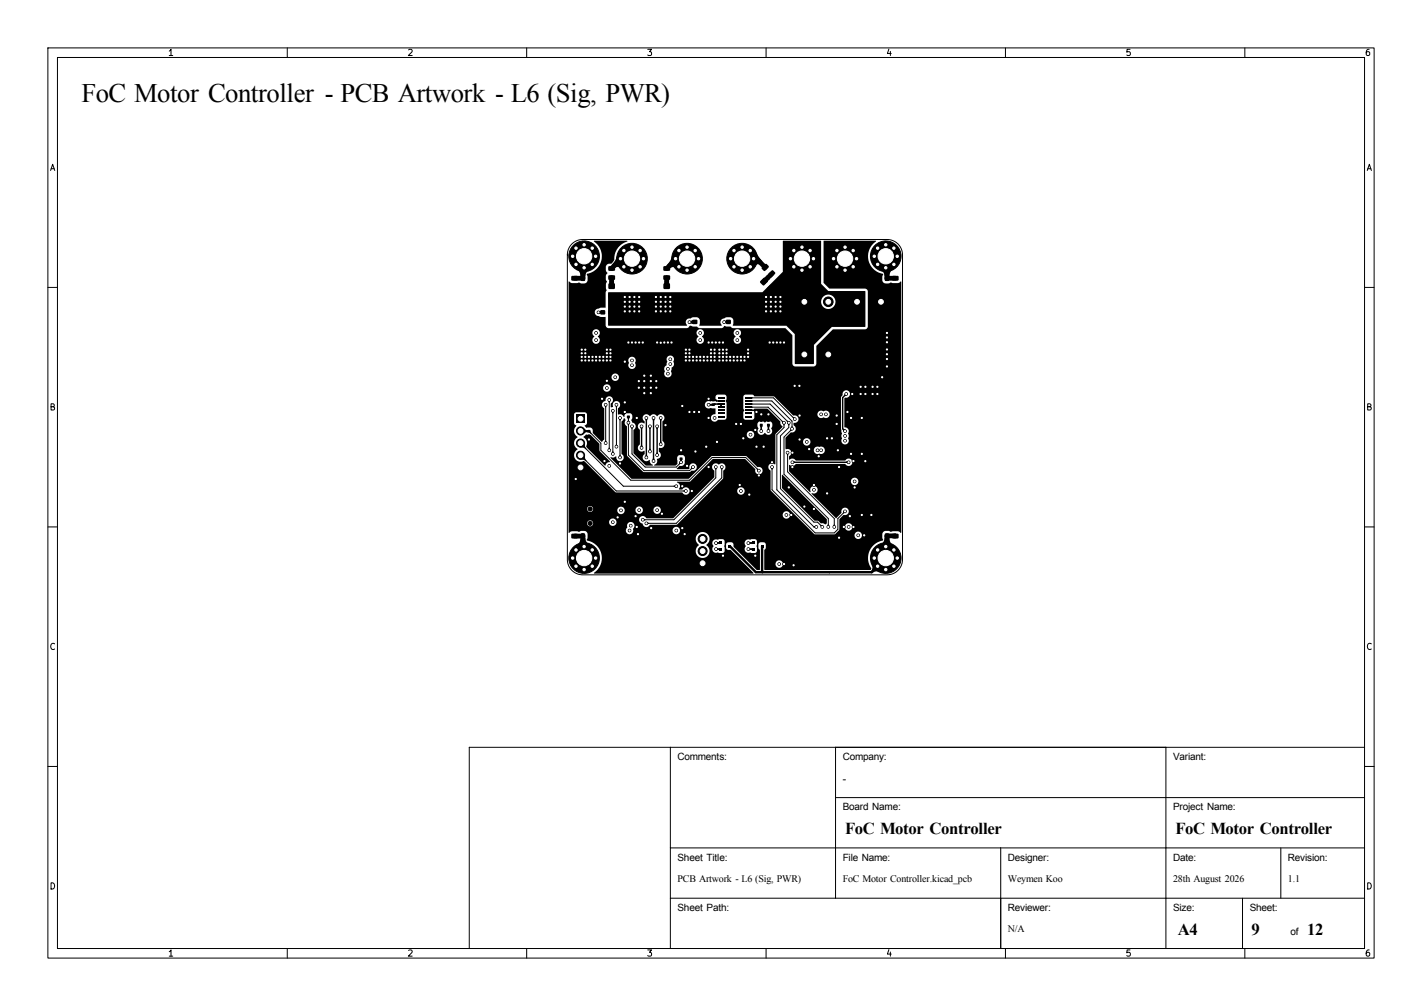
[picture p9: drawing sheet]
<svg xmlns="http://www.w3.org/2000/svg" width="297mm" height="210mm" viewBox="0 0 297 210" stroke-linecap="round" stroke-linejoin="round" font-family="sans-serif">
<defs><g id="words">
<text font-size="5.6" x="17" y="21.3">FoC Motor Controller - PCB Artwork - L6 (Sig, PWR)</text>
<g font-size="3.5">
<text x="176.5" y="174.1">FoC Motor Controller</text>
<text x="245.5" y="174.1">FoC Motor Controller</text>
<text x="246" y="195.1">A4</text>
<text x="261.4" y="195.1">9</text>
<text x="273" y="195.1">12</text>
</g>
<g font-size="2.1">
<text x="141.5" y="158.7">Comments:</text>
<text x="176" y="158.7">Company:</text>
<text x="245" y="158.7">Variant:</text>
<text x="176" y="163.2">-</text>
<text x="176" y="169.2">Board Name:</text>
<text x="245" y="169.2">Project Name:</text>
<text x="141.5" y="179.7">Sheet Title:</text>
<text x="176" y="179.7">File Name:</text>
<text x="210.5" y="179.7">Designer:</text>
<text x="245" y="179.7">Date:</text>
<text x="269" y="179.7">Revision:</text>
<text x="141.5" y="184.2">PCB Artwork - L6 (Sig, PWR)</text>
<text x="176" y="184.2">FoC Motor Controller.kicad_pcb</text>
<text x="210.5" y="184.2">Weymen Koo</text>
<text x="245" y="184.2">28th August 2026</text>
<text x="269" y="184.2">1.1</text>
<text x="141.5" y="190.2">Sheet Path:</text>
<text x="210.5" y="190.2">Reviewer:</text>
<text x="245" y="190.2">Size:</text>
<text x="261" y="190.2">Sheet:</text>
<text x="210.5" y="194.7">N/A</text>
<text x="269.5" y="195.2">of</text>
</g>
<g font-size="1.3">
<text x="35" y="12">1</text>
<text x="85" y="12">2</text>
<text x="135" y="12">3</text>
<text x="185" y="12">4</text>
<text x="235" y="12">5</text>
<text x="285" y="12">6</text>
<text x="10.3" y="36">A</text>
<text x="285.3" y="36">A</text>
<text x="10.2" y="86">B</text>
<text x="285.2" y="86">B</text>
<text x="10.2" y="136">C</text>
<text x="285.2" y="136">C</text>
<text x="10.2" y="186">D</text>
<text x="285.2" y="186">D</text>
<text x="35" y="200">1</text>
<text x="85" y="200">2</text>
<text x="135" y="200">3</text>
<text x="185" y="200">4</text>
<text x="235" y="200">5</text>
<text x="285" y="200">6</text>
</g>
</g></defs>
<g fill="none" stroke="#000" stroke-width=".21">
<path d="M10 10h277v190h-277zM12 12h273v186h-273zM60 10v2M110 10v2M160 10v2M210 10v2M260 10v2M119.4 50.9a3.2 3.2 0 0 1 2.3-.9h63.6a3.2 3.2 0 0 1 3.2 3.2v63.6a3.2 3.2 0 0 1-3.2 3.2h-63.6a3.2 3.2 0 0 1-3.2-3.2v-63.6a3.2 3.2 0 0 1 .9-2.3zM10 60h2M285 60h2M121.2 95l7.5 7.5h14.5M121.2 92.6l9 8.9h11"/>
<path d="M121.2 92.5v.1M123.1 90l2.4 2.5v1.5l6.2 6.3h12.3l4.7-4.8h7l2.8 2.8M126.5 84.5v8M127.2 83.5v10.5M128 85.8v9M128.7 84.5v8.8M129.5 87.3v8.2M130.5 86h.1M130.5 86h.7M131.2 87v8l3.3 3.3h9.5l.7-.8M132 89v5.8l2.7 2.7h6.5l1-1v-.7M149.5 97.5v2.3l-8.8 8.7h-6.4"/>
<path d="M150.7 97.5v2.3l-9.5 9.5h-6.2M156.4 85h4l3.3 3.3v1l-1.5 1.5v11.5l7.8 7.7h.5M156.4 83.7h4.8l4.2 4.2v1.7l-1.7 1.7v7.7l9.3 9.3v1.7M156.4 84.4h4.5l3.8 3.9v1l-1.7 1.7v11l7 7h.7l1 1M156.4 83.1h5.1l4.5 4.4M161.3 97.5v4.8l9 9h3.9l.8-.8v-2.2l1.5-1.5M164.5 94.5v4l9.7 9.8v1.7M10 110h2M285 110h2M140 156v42M174.5 156v31.5M243.5 156v42"/>
<path d="M285 156h-187v42M10 160h2M140 177h145M174.5 166.5h110.5M209 177v21M267.5 177v10.5M285 160h2M60 198v2M110 198v2M140 187.5h145M160 198v2M210 198v2"/>
<path d="M259.5 187.5v10.5M260 198v2"/>
</g>
<g fill="#000" stroke="#000" stroke-width=".21">
<circle cx="119.6" cy="53.5" r=".4"/>
<circle cx="120.3" cy="51.8" r=".4"/>
<circle cx="120.3" cy="55.2" r=".4"/>
<circle cx="122" cy="55.9" r=".4"/>
<circle cx="122" cy="51.1" r=".4"/>
<circle cx="122" cy="53.5" r="3.2"/>
<circle cx="123.7" cy="51.8" r=".4"/>
<circle cx="123.7" cy="55.2" r=".4"/>
<circle cx="124.4" cy="53.5" r=".4"/>
<circle cx="129.6" cy="54" r=".4"/>
<circle cx="130.3" cy="55.7" r=".4"/>
<circle cx="130.3" cy="52.3" r=".4"/>
<circle cx="132" cy="51.6" r=".4"/>
<circle cx="132" cy="56.4" r=".4"/>
<circle cx="132" cy="54" r="3.2"/>
<circle cx="133.7" cy="55.7" r=".4"/>
<circle cx="133.7" cy="52.3" r=".4"/>
<circle cx="134.4" cy="54" r=".4"/>
<circle cx="141.1" cy="54" r=".4"/>
<circle cx="141.8" cy="55.7" r=".4"/>
<circle cx="141.8" cy="52.3" r=".4"/>
<circle cx="143.5" cy="54" r="3.2"/>
<circle cx="143.5" cy="51.6" r=".4"/>
<circle cx="143.5" cy="56.4" r=".4"/>
<circle cx="145.2" cy="55.7" r=".4"/>
<circle cx="145.2" cy="52.3" r=".4"/>
<circle cx="145.9" cy="54" r=".4"/>
<circle cx="152.6" cy="54" r=".4"/>
<circle cx="153.3" cy="55.7" r=".4"/>
<circle cx="153.3" cy="52.3" r=".4"/>
<circle cx="155" cy="51.6" r=".4"/>
<circle cx="155" cy="56.4" r=".4"/>
<circle cx="155" cy="54" r="3.2"/>
<circle cx="156.7" cy="55.7" r=".4"/>
<circle cx="156.7" cy="52.3" r=".4"/>
<circle cx="157.4" cy="54" r=".4"/>
<circle cx="165.1" cy="54" r=".4"/>
<circle cx="165.8" cy="55.7" r=".4"/>
<circle cx="165.8" cy="52.3" r=".4"/>
<circle cx="167.5" cy="54" r="3.2"/>
<circle cx="167.5" cy="51.6" r=".4"/>
<circle cx="167.5" cy="56.4" r=".4"/>
<circle cx="169.2" cy="55.7" r=".4"/>
<circle cx="169.2" cy="52.3" r=".4"/>
<circle cx="169.9" cy="54" r=".4"/>
<circle cx="174.1" cy="54" r=".4"/>
<circle cx="174.8" cy="55.7" r=".4"/>
<circle cx="174.8" cy="52.3" r=".4"/>
<circle cx="176.5" cy="54" r="3.2"/>
<circle cx="176.5" cy="51.6" r=".4"/>
<circle cx="176.5" cy="56.4" r=".4"/>
<circle cx="178.2" cy="55.7" r=".4"/>
<circle cx="178.2" cy="52.3" r=".4"/>
<circle cx="178.9" cy="54" r=".4"/>
<circle cx="182.6" cy="53.5" r=".4"/>
<circle cx="183.3" cy="51.8" r=".4"/>
<circle cx="183.3" cy="55.2" r=".4"/>
<circle cx="185" cy="53.5" r="3.2"/>
<circle cx="185" cy="51.1" r=".4"/>
<circle cx="185" cy="55.9" r=".4"/>
<circle cx="186.7" cy="51.8" r=".4"/>
<circle cx="186.7" cy="55.2" r=".4"/>
<circle cx="187.4" cy="53.5" r=".4"/>
<circle cx="121.5" cy="73" r=".27"/>
<circle cx="121.5" cy="73.8" r=".27"/>
<circle cx="121.5" cy="74.5" r=".27"/>
<circle cx="121.5" cy="75.3" r=".28"/>
<circle cx="122.3" cy="73" r=".27"/>
<circle cx="122.3" cy="73.8" r=".27"/>
<circle cx="122.3" cy="74.5" r=".27"/>
<circle cx="122.3" cy="75.3" r=".28"/>
<circle cx="123" cy="74.5" r=".28"/>
<circle cx="123" cy="75.3" r=".28"/>
<circle cx="123.7" cy="74.5" r=".28"/>
<circle cx="123.8" cy="75.3" r=".28"/>
<circle cx="124.5" cy="71" r=".27"/>
<circle cx="124.5" cy="74.5" r=".27"/>
<circle cx="124.5" cy="69.5" r=".27"/>
<circle cx="124.5" cy="75.3" r=".28"/>
<circle cx="125" cy="65.2" r=".28"/>
<circle cx="125.3" cy="74.5" r=".27"/>
<circle cx="125.3" cy="75.3" r=".28"/>
<circle cx="126" cy="74.5" r=".28"/>
<circle cx="126" cy="75.3" r=".28"/>
<circle cx="126.7" cy="73" r=".27"/>
<circle cx="126.7" cy="73.8" r=".27"/>
<circle cx="126.7" cy="74.5" r=".28"/>
<circle cx="126.8" cy="75.3" r=".28"/>
<circle cx="126.8" cy="79.5" r=".28"/>
<circle cx="127.5" cy="73" r=".27"/>
<circle cx="127.5" cy="73.8" r=".27"/>
<circle cx="127.5" cy="74.5" r=".28"/>
<circle cx="127.5" cy="75.3" r=".28"/>
<circle cx="128.5" cy="78.8" r=".27"/>
<circle cx="130.5" cy="65" r=".27"/>
<circle cx="130.5" cy="62" r=".27"/>
<circle cx="130.5" cy="64" r=".27"/>
<circle cx="130.5" cy="63" r=".27"/>
<circle cx="130.5" cy="75.5" r=".28"/>
<circle cx="131.3" cy="71.5" r=".27"/>
<circle cx="131.5" cy="62" r=".27"/>
<circle cx="131.5" cy="65" r=".27"/>
<circle cx="131.5" cy="63" r=".27"/>
<circle cx="131.5" cy="64" r=".27"/>
<circle cx="132" cy="71.5" r=".28"/>
<circle cx="132" cy="75.3" r=".28"/>
<circle cx="132" cy="76.3" r=".28"/>
<circle cx="132.5" cy="65" r=".27"/>
<circle cx="132.5" cy="62" r=".27"/>
<circle cx="132.5" cy="64" r=".27"/>
<circle cx="132.5" cy="63" r=".27"/>
<circle cx="132.7" cy="71.5" r=".28"/>
<circle cx="133.4" cy="79.6" r=".25"/>
<circle cx="133.5" cy="65" r=".27"/>
<circle cx="133.5" cy="62" r=".27"/>
<circle cx="133.5" cy="63" r=".27"/>
<circle cx="133.5" cy="64" r=".27"/>
<circle cx="133.5" cy="71.5" r=".28"/>
<circle cx="134.3" cy="71.5" r=".27"/>
<circle cx="134.6" cy="78.4" r=".25"/>
<circle cx="134.6" cy="79.6" r=".25"/>
<circle cx="135.9" cy="78.4" r=".25"/>
<circle cx="135.9" cy="79.6" r=".25"/>
<circle cx="137" cy="62" r=".27"/>
<circle cx="137" cy="65" r=".27"/>
<circle cx="137" cy="63" r=".27"/>
<circle cx="137" cy="64" r=".27"/>
<circle cx="137.1" cy="79.6" r=".25"/>
<circle cx="137.3" cy="71.5" r=".27"/>
<circle cx="138" cy="65" r=".27"/>
<circle cx="138" cy="62" r=".27"/>
<circle cx="138" cy="64" r=".27"/>
<circle cx="138" cy="63" r=".27"/>
<circle cx="138" cy="71.6" r=".28"/>
<circle cx="138.7" cy="71.5" r=".28"/>
<circle cx="139" cy="65" r=".27"/>
<circle cx="139" cy="62" r=".27"/>
<circle cx="139" cy="64" r=".27"/>
<circle cx="139" cy="63" r=".27"/>
<circle cx="139.5" cy="77" r=".27"/>
<circle cx="139.5" cy="78" r=".27"/>
<circle cx="139.5" cy="71.5" r=".28"/>
<circle cx="140" cy="75" r=".28"/>
<circle cx="140" cy="62" r=".28"/>
<circle cx="140" cy="65" r=".28"/>
<circle cx="140" cy="76" r=".28"/>
<circle cx="140" cy="63" r=".28"/>
<circle cx="140" cy="64" r=".28"/>
<circle cx="140.3" cy="71.5" r=".27"/>
<circle cx="143.3" cy="73" r=".27"/>
<circle cx="143.3" cy="73.8" r=".27"/>
<circle cx="143.3" cy="74.5" r=".27"/>
<circle cx="143.3" cy="75.3" r=".28"/>
<circle cx="144" cy="73" r=".28"/>
<circle cx="144" cy="73.8" r=".28"/>
<circle cx="144" cy="67.2" r=".28"/>
<circle cx="144" cy="74.5" r=".28"/>
<circle cx="144" cy="75.3" r=".28"/>
<circle cx="144.7" cy="74.5" r=".28"/>
<circle cx="144.7" cy="75.3" r=".28"/>
<circle cx="145.5" cy="74.5" r=".28"/>
<circle cx="145.5" cy="75.3" r=".28"/>
<circle cx="146.3" cy="71" r=".27"/>
<circle cx="146.3" cy="69.5" r=".27"/>
<circle cx="146.3" cy="74.5" r=".27"/>
<circle cx="146.3" cy="75.3" r=".28"/>
<circle cx="147" cy="74.5" r=".28"/>
<circle cx="147" cy="75.3" r=".28"/>
<circle cx="147.7" cy="74.5" r=".28"/>
<circle cx="147.7" cy="75.3" r=".28"/>
<circle cx="148" cy="71.5" r=".28"/>
<circle cx="148.5" cy="73" r=".27"/>
<circle cx="148.5" cy="73.8" r=".27"/>
<circle cx="148.5" cy="74.5" r=".28"/>
<circle cx="148.5" cy="75.3" r=".28"/>
<circle cx="148.7" cy="71.5" r=".28"/>
<circle cx="149.3" cy="73" r=".27"/>
<circle cx="149.3" cy="73.8" r=".27"/>
<circle cx="149.3" cy="74.5" r=".27"/>
<circle cx="149.3" cy="75.3" r=".28"/>
<circle cx="149.5" cy="71.5" r=".28"/>
<circle cx="150.3" cy="73" r=".27"/>
<circle cx="150.3" cy="73.8" r=".27"/>
<circle cx="150.3" cy="71.5" r=".27"/>
<circle cx="150.3" cy="74.5" r=".27"/>
<circle cx="150.3" cy="75.3" r=".28"/>
<circle cx="151" cy="73.8" r=".27"/>
<circle cx="151" cy="73" r=".27"/>
<circle cx="151" cy="71.5" r=".27"/>
<circle cx="151" cy="74.5" r=".27"/>
<circle cx="151" cy="75.3" r=".28"/>
<circle cx="151.3" cy="67.2" r=".27"/>
<circle cx="151.7" cy="73" r=".27"/>
<circle cx="151.7" cy="73.8" r=".27"/>
<circle cx="151.7" cy="74.5" r=".28"/>
<circle cx="151.7" cy="75.3" r=".28"/>
<circle cx="152.5" cy="74.5" r=".28"/>
<circle cx="152.5" cy="75.3" r=".28"/>
<circle cx="153.3" cy="74.5" r=".27"/>
<circle cx="153.3" cy="75.3" r=".28"/>
<circle cx="154" cy="71" r=".27"/>
<circle cx="154" cy="69.5" r=".27"/>
<circle cx="154" cy="74.5" r=".27"/>
<circle cx="154" cy="75.3" r=".28"/>
<circle cx="154.7" cy="74.5" r=".28"/>
<circle cx="154.7" cy="75.3" r=".28"/>
<circle cx="155.5" cy="74.5" r=".28"/>
<circle cx="155.5" cy="75.3" r=".28"/>
<circle cx="156.2" cy="73.8" r=".27"/>
<circle cx="156.2" cy="73" r=".27"/>
<circle cx="156.3" cy="74.5" r=".27"/>
<circle cx="160" cy="65" r=".27"/>
<circle cx="160" cy="62" r=".27"/>
<circle cx="160" cy="64" r=".27"/>
<circle cx="160" cy="63" r=".27"/>
<circle cx="160.7" cy="71.5" r=".28"/>
<circle cx="161" cy="65" r=".27"/>
<circle cx="161" cy="62" r=".27"/>
<circle cx="161" cy="64" r=".27"/>
<circle cx="161" cy="63" r=".27"/>
<circle cx="161.5" cy="71.5" r=".28"/>
<circle cx="162" cy="65" r=".27"/>
<circle cx="162" cy="62" r=".27"/>
<circle cx="162" cy="63" r=".27"/>
<circle cx="162" cy="64" r=".27"/>
<circle cx="162.3" cy="71.5" r=".28"/>
<circle cx="163" cy="62" r=".27"/>
<circle cx="163" cy="65" r=".27"/>
<circle cx="163" cy="63" r=".27"/>
<circle cx="163" cy="64" r=".27"/>
<circle cx="163" cy="71.5" r=".27"/>
<circle cx="163.7" cy="71.5" r=".28"/>
<circle cx="173" cy="74" r="1"/>
<circle cx="173" cy="63" r="1"/>
<circle cx="184" cy="63" r="1"/>
<circle cx="184.2" cy="78.8" r=".27"/>
<circle cx="185.2" cy="70.5" r=".27"/>
<circle cx="185.2" cy="71.5" r=".27"/>
<circle cx="185.2" cy="73.9" r=".27"/>
<circle cx="185.2" cy="72.9" r=".27"/>
<circle cx="185.2" cy="74.9" r=".27"/>
<circle cx="185.2" cy="69.5" r=".28"/>
<circle cx="185.3" cy="76.5" r=".28"/>
<circle cx="120.3" cy="100" r=".27"/>
<circle cx="121.3" cy="92.5" r=".85"/>
<circle cx="121.3" cy="90" r=".85"/>
<circle cx="121.3" cy="95" r=".85"/>
<circle cx="121.3" cy="97.6" r=".85"/>
<circle cx="123" cy="91.8" r=".27"/>
<circle cx="125.7" cy="83.3" r=".28"/>
<circle cx="126.3" cy="96.3" r=".27"/>
<circle cx="126.5" cy="92.5" r=".27"/>
<circle cx="126.5" cy="84.5" r=".28"/>
<circle cx="126.7" cy="81" r=".27"/>
<circle cx="127.3" cy="94" r=".27"/>
<circle cx="127.3" cy="97.3" r=".27"/>
<circle cx="127.3" cy="83.5" r=".28"/>
<circle cx="128" cy="85.8" r=".27"/>
<circle cx="128" cy="94.8" r=".27"/>
<circle cx="128.7" cy="93.3" r=".28"/>
<circle cx="128.8" cy="84.5" r=".28"/>
<circle cx="129.5" cy="95.5" r=".27"/>
<circle cx="129.5" cy="96.8" r=".27"/>
<circle cx="129.5" cy="87.3" r=".28"/>
<circle cx="130.5" cy="86" r=".27"/>
<circle cx="130.5" cy="84" r=".27"/>
<circle cx="131.3" cy="88.3" r=".27"/>
<circle cx="132" cy="89" r=".27"/>
<circle cx="133" cy="87.3" r=".28"/>
<circle cx="133.4" cy="80.9" r=".25"/>
<circle cx="134" cy="93.5" r=".27"/>
<circle cx="134" cy="89" r=".27"/>
<circle cx="134.6" cy="82.1" r=".25"/>
<circle cx="134.6" cy="80.9" r=".25"/>
<circle cx="135" cy="95.5" r=".27"/>
<circle cx="135" cy="87.3" r=".28"/>
<circle cx="135.7" cy="89" r=".27"/>
<circle cx="135.7" cy="94.3" r=".28"/>
<circle cx="135.9" cy="82.1" r=".25"/>
<circle cx="135.9" cy="80.9" r=".25"/>
<circle cx="136.5" cy="87.3" r=".28"/>
<circle cx="136.5" cy="96.3" r=".28"/>
<circle cx="137.1" cy="80.9" r=".25"/>
<circle cx="137.3" cy="95" r=".27"/>
<circle cx="137.3" cy="89" r=".27"/>
<circle cx="138" cy="92.8" r=".27"/>
<circle cx="138" cy="87.3" r=".28"/>
<circle cx="139" cy="88.8" r=".27"/>
<circle cx="142.3" cy="96.5" r=".27"/>
<circle cx="142.3" cy="94" r=".27"/>
<circle cx="142.5" cy="84.8" r=".27"/>
<circle cx="143.5" cy="97.3" r=".28"/>
<circle cx="144" cy="86" r=".28"/>
<circle cx="144.7" cy="97.5" r=".27"/>
<circle cx="145" cy="86" r=".28"/>
<circle cx="145.3" cy="94.3" r=".27"/>
<circle cx="146" cy="86" r=".28"/>
<circle cx="147.5" cy="93.3" r=".28"/>
<circle cx="148" cy="97.5" r=".28"/>
<circle cx="148" cy="83.3" r=".28"/>
<circle cx="148" cy="87.3" r=".28"/>
<circle cx="148" cy="84.5" r=".28"/>
<circle cx="149.3" cy="87.3" r=".27"/>
<circle cx="149.5" cy="97.5" r=".27"/>
<circle cx="149.7" cy="92.3" r=".28"/>
<circle cx="150.7" cy="97.5" r=".27"/>
<circle cx="153.7" cy="88.5" r=".27"/>
<circle cx="154.7" cy="88.5" r=".27"/>
<circle cx="155.2" cy="91.5" r=".27"/>
<circle cx="156.7" cy="90.8" r=".27"/>
<circle cx="157.7" cy="89.8" r=".27"/>
<circle cx="158" cy="86" r=".27"/>
<circle cx="158" cy="93.3" r=".27"/>
<circle cx="158.5" cy="98.3" r=".28"/>
<circle cx="158.5" cy="99.3" r=".28"/>
<circle cx="159" cy="90" r=".27"/>
<circle cx="159" cy="86.5" r=".27"/>
<circle cx="159.5" cy="93.3" r=".28"/>
<circle cx="160.5" cy="90" r=".27"/>
<circle cx="160.5" cy="86.5" r=".27"/>
<circle cx="161.3" cy="97.5" r=".27"/>
<circle cx="161.3" cy="96.5" r=".27"/>
<circle cx="163.7" cy="88.3" r=".28"/>
<circle cx="164.5" cy="94.5" r=".27"/>
<circle cx="164.7" cy="88.3" r=".28"/>
<circle cx="165.4" cy="89.5" r=".27"/>
<circle cx="165.5" cy="97.5" r=".27"/>
<circle cx="165.5" cy="94.5" r=".27"/>
<circle cx="165.5" cy="96.5" r=".27"/>
<circle cx="166" cy="80.5" r=".27"/>
<circle cx="166" cy="87.5" r=".27"/>
<circle cx="167" cy="80.5" r=".27"/>
<circle cx="167" cy="91.8" r=".27"/>
<circle cx="167" cy="86.8" r=".27"/>
<circle cx="168.5" cy="92.3" r=".28"/>
<circle cx="169" cy="93.8" r=".27"/>
<circle cx="170.7" cy="94" r=".27"/>
<circle cx="171" cy="95.3" r=".27"/>
<circle cx="171.5" cy="86.5" r=".27"/>
<circle cx="171.5" cy="94" r=".27"/>
<circle cx="172.5" cy="86.5" r=".27"/>
<circle cx="172.7" cy="91.5" r=".28"/>
<circle cx="173.7" cy="91.5" r=".28"/>
<circle cx="174.7" cy="88.5" r=".28"/>
<circle cx="174.7" cy="86.8" r=".28"/>
<circle cx="175" cy="94" r=".27"/>
<circle cx="175.2" cy="97.5" r=".27"/>
<circle cx="176.5" cy="91" r=".27"/>
<circle cx="176.5" cy="90" r=".27"/>
<circle cx="176.5" cy="92" r=".27"/>
<circle cx="176.7" cy="82.3" r=".28"/>
<circle cx="177" cy="86" r=".27"/>
<circle cx="177.2" cy="96.5" r=".27"/>
<circle cx="177.7" cy="94.8" r=".28"/>
<circle cx="177.7" cy="87.3" r=".28"/>
<circle cx="178" cy="82.3" r=".28"/>
<circle cx="178.3" cy="96.3" r=".28"/>
<circle cx="179.7" cy="80.8" r=".28"/>
<circle cx="179.7" cy="82.3" r=".28"/>
<circle cx="180" cy="94.8" r=".27"/>
<circle cx="180" cy="87.3" r=".27"/>
<circle cx="180.7" cy="96.3" r=".27"/>
<circle cx="180.7" cy="80.8" r=".28"/>
<circle cx="180.7" cy="82.3" r=".28"/>
<circle cx="182.2" cy="80.8" r=".27"/>
<circle cx="182.3" cy="82.3" r=".28"/>
<circle cx="183.2" cy="80.8" r=".27"/>
<circle cx="183.3" cy="82.3" r=".28"/>
<circle cx="119.6" cy="116.5" r=".4"/>
<circle cx="120.3" cy="114.8" r=".4"/>
<circle cx="120.3" cy="118.2" r=".4"/>
<circle cx="122" cy="114.1" r=".4"/>
<circle cx="122" cy="118.9" r=".4"/>
<circle cx="122" cy="116.5" r="3.2"/>
<circle cx="123.2" cy="106.2" r=".42"/>
<circle cx="123.2" cy="109.2" r=".42"/>
<circle cx="123.7" cy="114.8" r=".4"/>
<circle cx="123.7" cy="118.2" r=".4"/>
<circle cx="124.4" cy="116.5" r=".4"/>
<circle cx="128" cy="109" r=".27"/>
<circle cx="129" cy="108" r=".28"/>
<circle cx="129.7" cy="106.6" r=".27"/>
<circle cx="130.5" cy="104.7" r=".27"/>
<circle cx="131.5" cy="110.7" r=".28"/>
<circle cx="131.7" cy="109.7" r=".27"/>
<circle cx="132.7" cy="107.7" r=".27"/>
<circle cx="133" cy="110" r=".28"/>
<circle cx="133.3" cy="111.5" r=".27"/>
<circle cx="133.5" cy="106.5" r=".27"/>
<circle cx="134.3" cy="108.5" r=".27"/>
<circle cx="135" cy="109.3" r=".28"/>
<circle cx="136" cy="110.3" r=".28"/>
<circle cx="137.3" cy="106.5" r=".27"/>
<circle cx="138.3" cy="107.2" r=".27"/>
<circle cx="141.3" cy="101.5" r=".27"/>
<circle cx="141.3" cy="110.7" r=".27"/>
<circle cx="142.5" cy="101.5" r=".27"/>
<circle cx="142.5" cy="110.3" r=".28"/>
<circle cx="143" cy="111.5" r=".28"/>
<circle cx="143.3" cy="102.5" r=".27"/>
<circle cx="144.5" cy="102.5" r=".27"/>
<circle cx="146.7" cy="112.5" r=".94"/>
<circle cx="146.7" cy="115" r=".94"/>
<circle cx="146.7" cy="117.6" r=".94"/>
<circle cx="149.6" cy="114.6" r=".27"/>
<circle cx="149.6" cy="113.4" r=".27"/>
<circle cx="151" cy="116" r=".27"/>
<circle cx="154.5" cy="101.2" r=".28"/>
<circle cx="154.7" cy="102.5" r=".27"/>
<circle cx="156.3" cy="113.4" r=".27"/>
<circle cx="156.3" cy="114.6" r=".27"/>
<circle cx="156.5" cy="103.2" r=".28"/>
<circle cx="157.7" cy="116" r=".28"/>
<circle cx="162.7" cy="117.7" r=".27"/>
<circle cx="163.7" cy="117.7" r=".27"/>
<circle cx="164.3" cy="107.5" r=".27"/>
<circle cx="164.7" cy="101.8" r=".27"/>
<circle cx="165.3" cy="107.5" r=".27"/>
<circle cx="165.7" cy="118" r=".28"/>
<circle cx="168" cy="105.7" r=".27"/>
<circle cx="170" cy="102.2" r=".27"/>
<circle cx="170" cy="101.2" r=".27"/>
<circle cx="170" cy="106.2" r=".27"/>
<circle cx="170.5" cy="110" r=".28"/>
<circle cx="171.7" cy="110" r=".28"/>
<circle cx="172.7" cy="103" r=".28"/>
<circle cx="173" cy="110" r=".28"/>
<circle cx="174.3" cy="110" r=".28"/>
<circle cx="175.3" cy="112.3" r=".28"/>
<circle cx="176.3" cy="110" r=".28"/>
<circle cx="176.5" cy="106.7" r=".27"/>
<circle cx="177.3" cy="110" r=".28"/>
<circle cx="177.5" cy="107.7" r=".27"/>
<circle cx="178.2" cy="110" r=".27"/>
<circle cx="178.5" cy="100.5" r=".27"/>
<circle cx="178.5" cy="101.8" r=".27"/>
<circle cx="179.2" cy="111.7" r=".27"/>
<circle cx="180" cy="107.5" r=".27"/>
<circle cx="180.5" cy="111.7" r=".27"/>
<circle cx="182" cy="107.5" r=".27"/>
<circle cx="182.6" cy="116.5" r=".4"/>
<circle cx="183.3" cy="114.8" r=".4"/>
<circle cx="183.3" cy="118.2" r=".4"/>
<circle cx="185" cy="116.5" r="3.2"/>
<circle cx="185" cy="114.1" r=".4"/>
<circle cx="185" cy="118.9" r=".4"/>
<circle cx="186.7" cy="114.8" r=".4"/>
<circle cx="186.7" cy="118.2" r=".4"/>
<circle cx="187.4" cy="116.5" r=".4"/>
</g>
<g fill="#000">
<path d="M119.4 57.6h1.1l.2 .2v.6l-.2 .2h-1l-.2-.2zM119.4 59.5l1.1-.1 .2 .3v.6l-.2 .1h-1l-.2-.2zM121.7 53.5l1 3.1-.3 .4-.2 .7h-.9l-.2-.7-.3-.6zM121.3 57.7h.9v.9h-.9zM121.3 59.4h.9v.9h-.9zM127.1 57.5h1.2l.2 .2v.6l-.3 .2-1-.1-.2-.2zM127.1 55.6h1.2l.2 .2v.6l-.3 .2-1-.1-.2-.2zM127.3 58.6h.9l.1 .6-.5 .5-.6-.5zM124 50.3l6.9-.1 .1 .2a3.9 3.9 0 0 0-2.8 4l-.5 .6a.86 .86 0 0 0-1.2 .6v.9l.4 .5-.4 .6v.8l.3 .4-.3 .5 .1 1 .1 .3-.2 .5v3l-1.4 .3a.82 .82 0 0 0-.9 .8 .82 .82 0 0 0 .9 .8l1.4 .2v1.8l.2 .4 .4 .1h16.3l.9-.5 .4 .2h.9l.6 .3h4.5l.6-.5 1.3 .2 .6 .3h10.8l1.5 1.5v5.9l.1 .3 .5 .3h3.8l.4-.1 .2-.4v-3.8l3.4-3.4h6.8l.4-.3 .2-7.6a.61 .61 0 0 0-.6-.7h-7.4l-1.3-1.1v-8.8h11a3.8 3.8 0 0 0-1.6 4 3.8 3.8 0 0 0 3.1 3l-.2 .4v.9l.4 .5 1 .1 .4-.2 1.4 .1 .6-.3h.1v52.4h-.1l-.6-.3-1.4 .1-.5-.2-.9 .1-.4 .5v.9l.2 .4a3.9 3.9 0 0 0-2.5 6.1l-.2 .2-22.2-.1v-1.2h2.4a.78 .78 0 0 0 1 .8 .78 .78 0 0 0 .3-1.3 .78 .78 0 0 0-1.3 .3v.2h-2.4v-2.8l.3-.5v-.8l-.3-.4h-.8l-.4 .5v.7l.3 .5v4l-.6 .1-4.9-4.8v-.6l-.2-.3h2.5l.3 .7a.82 .82 0 0 0-.1 1.1 .82 .82 0 0 0 1 .2l.9 .2 .4-.3 .1-2.2-.4-.4-1.1 .1a.78 .78 0 0 0-1.1 .6l-3.5-.1-.3 .4v.8l.2 .3 .7 .1 4.8 4.8-.1 .1h-33.2a3.9 3.9 0 0 0 1.5-4 3.9 3.9 0 0 0-3.1-3l.2-.3h22.6a1.76 1.76 0 0 0 .7 1.3 1.48 1.48 0 0 0-.4 2.2 1.48 1.48 0 0 0 2.2 .1 1.48 1.48 0 0 0-.3-2.2l.5-.5h.8l.2 .7a.82 .82 0 0 0-.1 1.1 .82 .82 0 0 0 1.1 .2l.9 .2 .4-.3 .1-2.2-.4-.4-1.1 .1a.78 .78 0 0 0-1.1 .6h-.8a1.45 1.45 0 0 0-.1-1.6h30.6v.1a.78 .78 0 0 0 1.2 .6 .78 .78 0 0 0 0-1.3 .78 .78 0 0 0-1.2 .6h-30.6l-.1-.1a1.44 1.44 0 0 0-1.5-.5 1.44 1.44 0 0 0-1 1.3h-22.6v-1.2l-.6-.4h-.7l-.5 .2-1.4-.1-.6 .4-.1-.1v-.5h11.9a.78 .78 0 0 0 .8 .8 .78 .78 0 0 0 .8-.8h8.2a.78 .78 0 0 0 1 .8 .78 .78 0 0 0 .3-1.3 .78 .78 0 0 0-1.3 .3v.2h-8.2l-.1-.3a.82 .82 0 0 0 .2-1.1 .82 .82 0 0 0-1.1-.2 .82 .82 0 0 0-.3 1.1l-.3 .5h-11.9v-1.5h3.8a.63 .63 0 0 0 .8 .7 .63 .63 0 0 0 .4-1h3.4a.78 .78 0 0 0 1.1 .8 .78 .78 0 0 0 .2-1.3h5v.2a.79 .79 0 0 0 .7 .7 .82 .82 0 0 0 .6 .7 .82 .82 0 0 0 .9-.4h5.6l2.2-2.2h20v.2a.78 .78 0 0 0 1.2 .6 .78 .78 0 0 0 0-1.4 .78 .78 0 0 0-1.2 .6h-20l5-5h5.5a.78 .78 0 0 0 1 .8 .78 .78 0 0 0 .3-1.3 .78 .78 0 0 0-1.3 .4v.1h-5.5l2.5-2.5 .1-1.6a.84 .84 0 0 0 .2-1.3 .84 .84 0 0 0-1.3 0 .78 .78 0 0 0-1.1 0 .78 .78 0 0 0 .2 1.2l.1 1.5-8.6 8.5h-5.6a.8 .8 0 0 0-.9-.5 .8 .8 0 0 0-.6 .7h-5a.78 .78 0 0 0-1.3 .5h-3.4l-.2-.2a.63 .63 0 0 0-1 .5h-3.8v-3h3.8v.1a.63 .63 0 0 0 .6 .6 .63 .63 0 0 0 .6-.4h5.1v.1a.78 .78 0 0 0 .9 .7 .78 .78 0 0 0 .7-.9h2.2v.2a.78 .78 0 0 0 .9 .7 .78 .78 0 0 0 .7-.9h2.2a.78 .78 0 0 0 1 .8 .78 .78 0 0 0 .3-1.3 .78 .78 0 0 0-1.3 .4v.1h-2.2a.78 .78 0 0 0-.8-.7 .78 .78 0 0 0-.8 .7h-2.2a.78 .78 0 0 0-.8-.6 .78 .78 0 0 0-.8 .7l-5-.1a.63 .63 0 0 0-.5-.8 .63 .63 0 0 0-.8 .6h-3.8v-19.7h1.1v1.9l.5 .4a1.63 1.63 0 0 0 0 2.2l.2 .2a1.57 1.57 0 0 0 0 2.6 1.39 1.39 0 0 0-.5 1.9 1.39 1.39 0 0 0 1.9 .5l6.6 6.6 14 .1a.78 .78 0 0 0 1.1 .2 .78 .78 0 0 0 0-1.2 .78 .78 0 0 0-1.1 .2h-.8a.84 .84 0 0 0-.4-1.4l.1-.1 2.7-.1 4.7-4.7h6.7l2.2 2.2a.78 .78 0 0 0 .7 .9 .78 .78 0 0 0 .8-.9 .78 .78 0 0 0-1.1-.5l-2.4-2.3h-7.1l-4.8 4.7h-12l-4.4-4.3 .1-.2a1.02 1.02 0 0 0 1.1-.1v.1a.8 .8 0 0 0 .7 .8 .8 .8 0 0 0 .9-.5 .8 .8 0 0 0-.5-1v-6.7l.5-.7 .4 .4a.8 .8 0 0 0 .2 1.2l.1 6.2 3.3 3.4 9.8 .1 .3-.3a.8 .8 0 0 0 1.1-.7 .8 .8 0 0 0-.9-.9 .8 .8 0 0 0-.6 1.1l-2.6 .1v-.1l.5-.5a.88 .88 0 0 0 1.1-1.2l-.1-.9-.4-.2h-.5l-.5 .4v1.4l-.4 .4h-4.4l-.1-.2a.94 .94 0 0 0 .7-1.2 .84 .84 0 0 0 .7-.7 .84 .84 0 0 0-.4-.9v-.7a.86 .86 0 0 0 1.1-.4 .86 .86 0 0 0-.3-1.1v-1.3h17.6a.78 .78 0 0 0 1 .8 .78 .78 0 0 0 .3-1.3 .78 .78 0 0 0-1.3 .3v.2h-17.6v-2.2h19.8v.5l.2 .4a.81 .81 0 0 0 .2 1.3 .81 .81 0 0 0 1.1-.3 .85 .85 0 0 0 1.3 .2 .85 .85 0 0 0 .1-1.3l.2-.3v-.5l-.2-.4-.4-.2-.5 .1-.5 .2-.4-.2h-.6l-.4 .2-.1 .3h-19.8v-.5a.81 .81 0 0 0 .1-1.3 .81 .81 0 0 0-1.2 .2 .96 .96 0 0 0-1.6 0 .8 .8 0 0 0-1.3-.1 .8 .8 0 0 0 .2 1.2v.3l-.2 .1a.8 .8 0 0 0-1.1 .2 .8 .8 0 0 0 .3 1.2v2.9a.83 .83 0 0 0-.2 1.2 .83 .83 0 0 0 1.2 .2v.6a.85 .85 0 0 0-.2 1.3 .85 .85 0 0 0 1.3 0v.1a.78 .78 0 0 0 .6 .9v.2h-1.4l-2.6-2.6v-4.8a.91 .91 0 0 0 .5-1 .91 .91 0 0 0-.8-.7l-.2-.4 .3-.5-.1-.6-.3-.3-.7-.1a.79 .79 0 0 0-.6 .8h-.1a.81 .81 0 0 0-1.1-.5l-.1-1.2 .3-.4 .1-.5h17.7a.85 .85 0 0 0 1.3 .8l.9 .1-.1 1.2a.8 .8 0 0 0-.7 1.2 .8 .8 0 0 0 1.4-.1h1.4l.4-.4v-3.1l-.3-.4 .2-.4 .1-.5h3.4v2.4l.3 .5-.2 .3-.1 1.2 .3 .4h1.6l.3-.1 .2-.3v-1.1l-.3-.5 .3-.3h2.6l2.8 2.8a.77 .77 0 0 0 .4 .8v.3l-1.5 1.5v6.1l-.1 .1a.78 .78 0 0 0-1.2 .1 .78 .78 0 0 0 .3 1.2l.1 4.2 9.1 9.1 4.2 .1 .9-.9 .1-.8h1.2a.78 .78 0 0 0 1 .8 .78 .78 0 0 0 .3-1.3 .78 .78 0 0 0-1.3 .4v.1h-1.2v-1.5l.8-.9a.8 .8 0 0 0 1.2-.4 .8 .8 0 0 0-.6-1.1 .8 .8 0 0 0-1 .8v.3l-1.1 1.1-5.1-5.1v-.1a.8 .8 0 0 0 1.3-.4 .8 .8 0 0 0-.6-1.1 .8 .8 0 0 0-1 .8l.1 .3-.1 .1-2.4-2.3h10.9a.78 .78 0 0 0 1.1 .8 .78 .78 0 0 0 .2-1.3 .78 .78 0 0 0-1.2 .4l-.1 .1h-10.9l-2-2 .1-1.4a.88 .88 0 0 0 1.4-.1h10.2a.79 .79 0 0 0 1.2 .1 .79 .79 0 0 0 0-1.2 .79 .79 0 0 0-1.2 .3h-10.3a.79 .79 0 0 0-1.3-.2h-.1v-.6a.88 .88 0 0 0 .2-1.4h5l.1 .5a.8 .8 0 0 0 1 .3 .79 .79 0 0 0 1.2-.7 .79 .79 0 0 0-1.2-.7 .78 .78 0 0 0-1.1 .6h-5l-.3-.1-.6-.1v-1.5h3.6a.78 .78 0 0 0 1.1 .8 .78 .78 0 0 0 .2-1.3 .78 .78 0 0 0-1.2 .3l-.1 .2h-3.6v-.8l1.1-1.1a.84 .84 0 0 0 1-.6 .84 .84 0 0 0-.5-1l.1-.4a.82 .82 0 0 0 1-.9 .82 .82 0 0 0-1.1-.7l-.4-.3h5.4a.84 .84 0 0 0 .5 .8 .84 .84 0 0 0 .9-.1 .79 .79 0 0 0 1.1-.7 .79 .79 0 0 0-1.3-.6 .78 .78 0 0 0-1.2 .6h-5.4l-3.4-3.4h13.7v6.5l.3 1-.2 .4 .2 .6a.82 .82 0 0 0 .1 1.1 .82 .82 0 0 0 1.1-.1 .82 .82 0 0 0 0-1.1l.2-.5-.2-.4a.92 .92 0 0 0-.7-1.4v-5.9l.1-.2a.79 .79 0 0 0 1-.7 .79 .79 0 0 0-.9-.8 .79 .79 0 0 0-.6 1l-.4 .5h-13.7l-.3-.3h-4l-.5-.3h-1.5l-.4 .4h-3.4l-.4-.4h-1.5l-.5 .4v.5l.2 .5h-1.1a.83 .83 0 0 0-1.3 .6h-17.7v-.1a.8 .8 0 0 0-1.1-.5 .8 .8 0 0 0-.4 1.1l-.4 .1v-.7a.82 .82 0 0 0 .4-1.1 .82 .82 0 0 0-1.1-.4 .82 .82 0 0 0-.5 .9 .81 .81 0 0 0-.7 .7 .81 .81 0 0 0 .5 .9v6.4l-.5 .5-1.9-1.8v-.6l-.2-.4-.4-.2-.7 .1-.4-.4 .5-.5v-1.9l-.1-.3-.4-.1h-1.8l-.3 .1-.1 .3h-1.1v-5.6h7.2a.78 .78 0 0 0 1 .8 .78 .78 0 0 0 .3-1.3 .78 .78 0 0 0-1.3 .4v.1h-7.2v-2.2h8.9a.78 .78 0 0 0 1.1 .8 .78 .78 0 0 0 .2-1.3 .78 .78 0 0 0-1.2 .3l-.1 .2h-8.9v-3.5h12.4l.2 .6a.78 .78 0 0 0 0 1 .78 .78 0 0 0 1 .1h6.3l.2 .6a.82 .82 0 0 0 .1 1.1 .82 .82 0 0 0 1.1-.1 .82 .82 0 0 0 .1-1.1l.1-.6a1.37 1.37 0 0 0 .4-1.4 .8 .8 0 0 0-.9-1.1 .8 .8 0 0 0-.4 1.3l-.2 .7-.3 .2-.2 .4h-6.3a1.32 1.32 0 0 0 .2-1.2 .78 .78 0 0 0-.3-1.2 .78 .78 0 0 0-1.1 .7h-12.4v-5.8h4.9l.1 .5 .3 .3a.8 .8 0 0 0-.2 1.3 .8 .8 0 0 0 1.2 0 .8 .8 0 0 0-.2-1.2l.3-.4 .1-.5h20.2l.1 .5 .3 .3a.8 .8 0 0 0-.3 1.3 .8 .8 0 0 0 1.3 0 .8 .8 0 0 0-.3-1.2l.3-.4 .1-.5h6.2l.1 .5 .3 .3a.8 .8 0 0 0-.2 1.3 .8 .8 0 0 0 1.2 0 .8 .8 0 0 0-.2-1.2 .8 .8 0 0 0 .1-1.4 .8 .8 0 0 0-1.3 .5h-6.2a.78 .78 0 0 0-.8-.7 .78 .78 0 0 0-.7 .7h-20.2a.78 .78 0 0 0-.8-.7 .78 .78 0 0 0-.8 .7h-4.9v-10.6h.1l.6 .3 1.4-.1 .5 .2 .9-.1 .4-.5v-.9l-.2-.4a3.9 3.9 0 0 0 3.1-3 3.9 3.9 0 0 0-1.6-4zM128.8 53.5l2.4-.9-1.8 3.2-.4-.1-.4 .2-.7-.7 .5-.7zM138.6 57.5h1.2l.2 .2v.6l-.3 .2-1-.1-.2-.2zM138.6 55.6h1.2l.2 .2v.6l-.3 .2-1-.1-.2-.2z"/>
<path d="M138.8 58.6h.9l.1 .6-.5 .5-.6-.5zM140.3 53.6l2.4-1-1.8 3.2h-.4l-.4 .1-.7-.7 .5-.7zM155.9 51.9l1.8 .4 .6 1.1 .9 1.1-.6 .7h-.3l-.4 .1zM158.8 58.7l.8-.7 .8 .7-.9 .9-.7-.6zM159.1 55.8l.9-.7 .6 .6-.9 .9-.6-.4zM159.5 58l.3-.1 .3-.4 .7 .7-.5 .7-.7-.1zM161.2 56.5h.3l.4 .5-.9 .9-.6-.6zM127 61h32.3l4.2-4.3v-6.3l.1-.2 7.8 .1 .1 9 1.5 1.4h7.6l.1 .2v7.3l-7 .1-3.7 3.7-.1 4h-3.9v-6.3l-1.7-1.7h-11.1l-.2-.1 .2-1.1-.3-.4-1.1-.2-.5 .3a.88 .88 0 0 0-.8 .5 .88 .88 0 0 0 .2 1h-4.6l.1-1.2-.3-.4-1.1-.2-.6 .3a.81 .81 0 0 0-.9 .4 .81 .81 0 0 0 .2 1l-16.4 .1-.1-5.1h44.5a1.51 1.51 0 0 0 2.1 1.5 1.51 1.51 0 0 0 .4-2.5 1.51 1.51 0 0 0-2.5 .7v.3h-44.5zM185.2 53.5l1 2.9-.3 .5-.2 .8h-.9l-.2-.6-.3-.5zM184.8 57.7h.9v.9h-.9zM184.8 59.4h.9v.9h-.9zM186.4 57.6h1.1l.2 .2v.6l-.3 .2h-.9l-.2-.2z"/>
<path d="M186.4 59.5l1.1-.1 .2 .3v.6l-.3 .1h-.9l-.2-.2zM125.4 64.8h1v.8h-1zM127.1 61.2h1.3v1.1h-1.3zM127.1 59.2h1.3v1.1h-1.3zM127.1 64.8h1v.8h-1zM128.7 66.6l2.5-.1 .1 .3v.9l-.2 .2-2.3-.1-.2-.2zM128.7 69.7h2.5l.1 .2v.9l-.2 .2h-2.3l-.2-.3zM132.2 66.6l2.5-.1 .1 .3v.9l-.2 .2-2.3-.1-.2-.2zM132.2 69.7h2.5l.1 .2v.9l-.2 .2h-2.3l-.2-.3zM135.7 66.6l2.5-.1 .1 .3v.9l-.2 .2-2.3-.1-.2-.2zM135.7 69.7h2.5l.1 .2v.9l-.2 .2h-2.3l-.2-.3zM138.6 61.2h1.3v1.1h-1.3z"/>
<path d="M138.6 59.2h1.3v1.1h-1.3zM139.2 66.6l2.5-.1 .1 .3v.9l-.2 .2-2.3-.1-.2-.2zM139.2 69.7h2.5l.1 .2v.9l-.2 .2h-2.3l-.2-.3zM144.1 67l.6-.2 .4 .5-.4 .4-.6-.2zM144.7 66.8h.9v.8h-.9zM146.4 66.8h.9v.8h-.9zM151.7 66.8h.9v.8h-.9zM153.4 66.8h.9v.8h-.9zM157.7 66.6l2.5-.1 .1 .3v.9l-.2 .2-2.3-.1-.2-.2zM157.7 69.7h2.5l.1 .2v.9l-.2 .2h-2.3l-.2-.3zM160.9 59.5h.3l.6 .6-.9 .9-.8-.7zM161.2 66.6l2.5-.1 .1 .3v.9l-.2 .2-2.3-.1-.2-.2z"/>
<path d="M161.2 69.7h2.5l.1 .2v.9l-.2 .2h-2.3l-.2-.3zM167.1 62.1h1.8v1.8h-1.8zM167.1 73.1h1.8v1.8h-1.8zM176.9 72h3.2v2.3h-3.2zM176.9 65.2h3.2v2.3h-3.2zM178.1 62.1h1.8v1.8h-1.8zM120.4 86.6h1.7v1.7h-1.7zM121.6 89.2l.9 .6 .4 .1v.3h-.5l-.8 .5-.4-.7zM121.2 92.5l.9-.2 .1 1 .3 .4-.1 .1-.5-.3-.9-.2zM121.3 95l.8-.2 .1 1 .3 .4-.1 .1-.4-.3-1-.1zM121.9 91.2l.5-.5 1 .1 1.8 1.8 .1 1.6 2.1 2.2a1.23 1.23 0 0 0-1 .8l-4-3.9a1.7 1.7 0 0 0-.5-2.1zM122.4 89.9l.4-.1 .2 .2-.2 .3-.4-.1z"/>
<path d="M122.7 89.8h.6v.5h-.6zM122.7 90.7h.6v.5h-.6zM123 90l.3-.1 .2 .5-.1 .1-.5-.2zM126.2 84.6h.6l-.2 .4h-.2zM126.4 92h.2l.2 .4h-.6zM127.2 93.5h.1l.2 .4h-.5zM127 83.6h.5l-.2 .4h-.1zM127.9 94.2h.2l.2 .5h-.6zM127.7 85.8h.6l-.2 .5h-.2zM128.5 84.6h.5l-.2 .4h-.1zM128.7 92.7h.1l.2 .5h-.5zM129.2 87.3h.6l-.2 .5h-.2z"/>
<path d="M129.4 95h.2l.2 .4h-.6zM130.6 85.7l.4 .2v.2l-.4 .2zM131 86.8h.5v.4h-.5zM131 85.8h.5v.4h-.5zM131 88.3h.5l-.2 .5h-.1zM131 87.2l.3-.2 .2 .2-.2 .3h-.1zM131.2 87.7h.1l.2 .5h-.5zM131.7 89.1h.6l-.2 .4h-.2zM133.9 93h.2l.2 .4h-.6zM133.7 89.1h.6l-.2 .4h-.2zM134.7 87.3h.6l-.2 .5h-.2zM134.9 95h.2l.2 .4h-.6z"/>
<path d="M135.5 89.1h.5l-.1 .4h-.3zM135.6 93.7h.3l.1 .5h-.5zM136.2 87.3h.6l-.2 .5h-.2zM136.4 95.7h.2l.2 .5h-.6zM137.1 94.5h.3l.1 .4h-.5zM137 89.1h.5l-.1 .4h-.3zM137.9 92.2h.2l.2 .5h-.6zM137.7 87.3h.6l-.2 .5h-.2zM142 96.4l.4 .3-.5 .3-.1-.2zM142 95.5h.5v.5h-.5zM142 94.5h.5v.5h-.5zM142 96l.3-.2 .2 .2-.2 .3h-.1z"/>
<path d="M142.2 96h.1l.2 .4h-.5zM144.5 97.4l.4 .3-.5 .3-.1-.2zM148.1 84.2l.4 .1v.3l-.4 .2zM148.4 84.3l.4-.1 .2 .3-.2 .2-.4-.1zM148.7 84.2h.6v.5h-.6zM148.7 83.3h.6v.5h-.6zM149.2 97.6h.6l-.2 .4h-.2zM149 84.3l.6-.1v.3l-.3 .1zM149.8 84.2l.8 .2-.8 .1zM150.6 84.4l.1 .3h-.2zM150.5 84.6h.2l-.1 .4zM150.5 97.6h.5l-.2 .4h-.1z"/>
<path d="M149.9 86.8h1.4v.3h-1.4zM149.9 86.1h1.4v.4h-1.4zM149.9 85.5h1.4v.3h-1.4zM149.9 84.8h1.4v.4h-1.4zM149.9 84.2h1.4v.3h-1.4zM149.9 83.5h1.4v.4h-1.4zM149.9 82.9h1.4v.3h-1.4zM156.4 83.7l.6-.2 .2 .3-.2 .1zM156.4 84.3l.6-.1 .2 .2-.2 .1zM156.4 85l.6-.2 .2 .3-.2 .1zM156.4 83l.7-.1 .1 .2-.2 .1zM156.4 85.6l.8-.1v.3z"/>
<path d="M155.7 82.9h1.4v.3h-1.4zM155.7 83.5h1.4v.4h-1.4zM155.7 84.2h1.4v.3h-1.4zM155.7 84.8h1.4v.4h-1.4zM155.7 85.5h1.4v.3h-1.4zM155.7 86.1h1.4v.4h-1.4zM155.7 86.8h1.4v.3h-1.4zM158.1 97.9l.1-.1 .4 .2-.3 .4zM158.7 88.5h.6v.5h-.6zM158.7 87.5h.6v.5h-.6zM158.7 88.9l.3-.2 .3 .3-.2 .3h-.2zM158.9 89.5h.2l.2 .4h-.6z"/>
<path d="M160.2 88.5h.6v.5h-.6zM160.2 87.5h.6v.5h-.6zM160.2 88.9l.3-.2 .3 .3-.2 .3h-.2zM160.4 89.5h.2l.2 .4h-.6zM161 97.6h.5l-.2 .4h-.1zM163.3 88l.1-.2 .3 .2-.1 .4zM163.3 99.1l9.4 9.2v1l-.3 .2-.4-.2-.6-.1-.5-.5h-.8l-6.8-6.8zM163.5 88.3h.5l-.2 .5h-.1zM164.3 87.9l.1-.1 .5 .2-.4 .4zM164.2 94.6h.6l-.2 .4h-.2zM164.5 88.3h.5l-.2 .5h-.1zM165.2 89.5l.4 .2-.5 .3-.1-.1z"/>
<path d="M165.3 89h.2l.2 .4h-.5zM165.6 96.2l.4 .2v.2l-.4 .2zM165.6 87.2l.1-.1 .4 .2-.3 .3zM176 89.7l.2-.2 .4 .3-.3 .3zM176.5 82.1l.4 .4-.4 .2-.2-.2zM176.7 96.4l.5-.2v.6l-.5-.2zM119.4 111.5l1.1-.1 .2 .3v.6l-.2 .1h-1l-.2-.2zM119.4 109.6h1.1l.2 .2v.6l-.2 .2h-1l-.2-.2zM121.3 111.4h.9v.9h-.9zM121.3 109.7h.9v.9h-.9zM121.3 112.3h.9l.2 .6 .3 .5-.9 3.1-1-2.9 .3-.5zM134.3 108.2l.5 .2v.2l-.5 .2z"/>
<path d="M135.1 109l.4 .2v.1l-.4 .2zM140.7 101.4l.5-.2v.6l-.5-.2zM142.7 102.4l.5-.2v.6l-.5-.2zM149.6 113.1l.5 .1v.3l-.5 .1zM149.6 114.4l.5 .1v.3l-.5 .1zM150.3 114.4h.6v.6h-.6zM150.3 113.1h.6v.6h-.6zM150 114.5l.3-.1 .3 .3-.3 .2-.3-.1zM150 113.2l.3-.1 .3 .3-.3 .2-.3-.1zM152.1 113.7h.6v.6h-.6zM156.4 113.1l.4 .1v.3l-.4 .1zM156.4 114.4l.4 .1v.3l-.4 .1z"/>
<path d="M157 114.4h.6v.6h-.6zM157 113.1h.6v.6h-.6zM156.8 114.5l.3-.1 .2 .3-.2 .2-.3-.1zM156.8 113.2l.3-.1 .2 .3-.2 .2-.3-.1zM158.9 113.7h.5v.6h-.5zM170 109.9l.4-.2v.6l-.5-.2zM171.3 109.7l.1-.2 .5 .3-.4 .3zM172.9 109.5h.2l.2 .4h-.6zM174.2 109.5h.1l.2 .4h-.5zM176.3 106.6l.3 .4-.4 .2-.2-.1zM183 118l.5 .5-.6 .4-.3-.3zM182.9 118.2l.2-.1-.2 .2z"/>
<path d="M183.3 118.1l.2 .3zM183.1 117.9l.6-.4 .3 .3-.4 .6zM182.2 117.9l2.8-1.4-1.4 2.8a1.64 1.64 0 0 0-1.6 .4v-.5h-.1a1.36 1.36 0 0 0 .3-1.3zM184.8 111.4h.9v.9h-.9zM184.8 109.7h.9v.9h-.9zM184.8 112.3h.9l.2 .7 .3 .6-.9 2.9-1-3.1 .3-.4zM186.4 111.5l1.1-.1 .2 .3v.6l-.3 .1h-.9l-.2-.2zM186.4 109.6h1.1l.2 .2v.6l-.3 .2h-.9l-.2-.2z"/>
<circle cx="173" cy="63" r="1"/>
</g>
<g fill="none" stroke="#000" stroke-width=".3">
<path d="M121.2 90h1.8M134 89v4.5M135 87.3v8.2M135.8 89v5.3M136.5 87.3v9M137.2 89v6M138 87.3v5.5M148 83.3l.3 .2h1.2l.2 .2h.9M148 84.5l2.6-.1v.6M156.4 85.7h1.2l.4 .3M159 90h.1M159 88.7v1.3"/>
<path d="M160.5 90h.1M160.5 88.7v1.3M165.5 96.5h11.7M176.8 82.3l-.8 .7v6.5l.5 .5M149.5 114.6l1.1 .1M150.6 113.4h-1.1M156.3 114.6l1 .1M157.3 113.4h-1"/>
</g>
<path d="M125 65.2h.9M145.1 67.2l-1.1 .1M152.1 67.2l-.9 .1M123 91v.8M142.2 94v.7M159 86.5v1.3M160.5 86.5v1.3M152.4 114l5.5 5.4h24.2l2.9-2.9M159.2 114l.1 5.4" fill="none" stroke="#000" stroke-width=".5"/>
<path d="M122 55.9l-.3 .3v1.9h-1.7M127.8 58v1.8M132 54h-2.3l-1.9 2.1M139.3 58v1.8M143.5 54h-2.2l-2 2.1M155 54h3l1.8 1.8M161.2 57.2l-1.7 1.6M185 55.9l.2 .3v1.9h1.8M120 111.9h1.7v2l.3 .2M187 111.9h-1.8v2l-.2 .2" fill="none" stroke="#000" stroke-width="1"/>
<g fill="#fff" stroke="#fff" stroke-width=".21">
<circle cx="153.8" cy="88.5" r=".12"/>
<circle cx="165.5" cy="97.5" r=".12"/>
<circle cx="161.5" cy="71.5" r=".12"/>
<circle cx="173.7" cy="91.5" r=".12"/>
<circle cx="133.2" cy="111.5" r=".13"/>
<circle cx="144" cy="74.5" r=".12"/>
<circle cx="177.5" cy="107.7" r=".12"/>
<circle cx="136" cy="110.2" r=".12"/>
<circle cx="151" cy="73" r=".13"/>
<circle cx="126.8" cy="79.5" r=".12"/>
<circle cx="167" cy="91.7" r=".13"/>
<circle cx="123" cy="91.7" r=".13"/>
<circle cx="156.2" cy="73.7" r=".13"/>
<circle cx="145.5" cy="74.5" r=".12"/>
<circle cx="146.2" cy="74.5" r=".13"/>
<circle cx="159" cy="86.5" r=".12"/>
<circle cx="170" cy="101.3" r=".12"/>
<circle cx="147.7" cy="75.3" r=".12"/>
<circle cx="139.5" cy="71.5" r=".13"/>
<circle cx="121.5" cy="73" r=".13"/>
<circle cx="177.7" cy="87.3" r=".12"/>
<circle cx="165.5" cy="94.5" r=".12"/>
<circle cx="151.7" cy="74.5" r=".12"/>
<circle cx="123.8" cy="74.5" r=".12"/>
<circle cx="161.2" cy="96.5" r=".13"/>
<circle cx="144" cy="86" r=".12"/>
<circle cx="147" cy="75.3" r=".12"/>
<circle cx="142.5" cy="84.7" r=".13"/>
<circle cx="176.3" cy="110" r=".12"/>
<circle cx="142.2" cy="94" r=".12"/>
<circle cx="146.2" cy="75.3" r=".12"/>
<circle cx="126" cy="74.5" r=".12"/>
<circle cx="127.5" cy="74.5" r=".13"/>
<circle cx="174.8" cy="86.7" r=".13"/>
<circle cx="134.2" cy="71.5" r=".12"/>
<circle cx="153.2" cy="74.5" r=".13"/>
<circle cx="145.5" cy="75.3" r=".12"/>
<circle cx="151" cy="75.3" r=".12"/>
<circle cx="152.5" cy="74.5" r=".12"/>
<circle cx="154.8" cy="88.5" r=".12"/>
<circle cx="165.2" cy="107.5" r=".13"/>
<circle cx="147.8" cy="74.5" r=".12"/>
<circle cx="157.8" cy="89.7" r=".13"/>
<circle cx="179.8" cy="80.7" r=".13"/>
<circle cx="182.3" cy="80.7" r=".12"/>
<circle cx="151.7" cy="75.3" r=".12"/>
<circle cx="131.2" cy="71.5" r=".12"/>
<circle cx="178.3" cy="110" r=".12"/>
<circle cx="122.2" cy="75.3" r=".12"/>
<circle cx="127.5" cy="73" r=".13"/>
<circle cx="149.5" cy="71.5" r=".12"/>
<circle cx="142.5" cy="101.5" r=".13"/>
<circle cx="185.3" cy="76.5" r=".12"/>
<circle cx="143.2" cy="75.3" r=".12"/>
<circle cx="167" cy="86.7" r=".13"/>
<circle cx="123.8" cy="75.3" r=".12"/>
<circle cx="180.7" cy="96.3" r=".12"/>
<circle cx="144" cy="73" r=".13"/>
<circle cx="149.2" cy="73" r=".13"/>
<circle cx="149.2" cy="74.5" r=".13"/>
<circle cx="129" cy="108" r=".12"/>
<circle cx="143.5" cy="97.2" r=".12"/>
<circle cx="151.8" cy="73" r=".13"/>
<circle cx="150.2" cy="71.5" r=".13"/>
<circle cx="157.7" cy="116" r=".12"/>
<circle cx="148.5" cy="73" r=".13"/>
<circle cx="153.2" cy="75.3" r=".12"/>
<circle cx="148" cy="97.5" r=".12"/>
<circle cx="148" cy="83.3" r=".12"/>
<circle cx="127.5" cy="73.7" r=".13"/>
<circle cx="175" cy="94" r=".12"/>
<circle cx="126.8" cy="73" r=".13"/>
<circle cx="127.5" cy="75.3" r=".13"/>
<circle cx="145" cy="86" r=".12"/>
<circle cx="178.3" cy="96.2" r=".12"/>
<circle cx="143.2" cy="74.5" r=".13"/>
<circle cx="163" cy="71.5" r=".12"/>
<circle cx="126.8" cy="73.7" r=".12"/>
<circle cx="121.5" cy="74.5" r=".13"/>
<circle cx="148.5" cy="73.7" r=".12"/>
<circle cx="121.5" cy="73.7" r=".13"/>
<circle cx="148.5" cy="75.3" r=".12"/>
<circle cx="144.8" cy="74.5" r=".12"/>
<circle cx="139" cy="88.7" r=".13"/>
<circle cx="154" cy="75.3" r=".12"/>
<circle cx="151" cy="73.7" r=".12"/>
<circle cx="125.2" cy="74.5" r=".12"/>
<circle cx="132" cy="71.5" r=".12"/>
<circle cx="121.5" cy="75.3" r=".12"/>
<circle cx="158.5" cy="99.2" r=".12"/>
<circle cx="183.3" cy="80.7" r=".12"/>
<circle cx="150.2" cy="74.5" r=".13"/>
<circle cx="160.5" cy="86.5" r=".12"/>
<circle cx="138.8" cy="71.5" r=".12"/>
<circle cx="149.2" cy="75.3" r=".12"/>
<circle cx="123" cy="74.5" r=".12"/>
<circle cx="156.2" cy="73" r=".13"/>
<circle cx="122.2" cy="73.7" r=".12"/>
<circle cx="185.3" cy="71.4" r=".12"/>
<circle cx="164.8" cy="101.7" r=".13"/>
<circle cx="182" cy="107.5" r=".13"/>
<circle cx="130.5" cy="104.7" r=".13"/>
<circle cx="166" cy="80.5" r=".12"/>
<circle cx="163.7" cy="117.8" r=".12"/>
<circle cx="151.7" cy="73.7" r=".12"/>
<circle cx="151" cy="116" r=".12"/>
<circle cx="126" cy="75.3" r=".12"/>
<circle cx="172.7" cy="91.5" r=".12"/>
<circle cx="154.7" cy="75.3" r=".12"/>
<circle cx="122.2" cy="74.5" r=".12"/>
<circle cx="170" cy="106.3" r=".12"/>
<circle cx="146" cy="86" r=".12"/>
<circle cx="163.8" cy="71.5" r=".12"/>
<circle cx="177.8" cy="94.7" r=".13"/>
<circle cx="144" cy="75.3" r=".12"/>
<circle cx="149.8" cy="92.3" r=".12"/>
<circle cx="144.7" cy="75.3" r=".12"/>
<circle cx="133.5" cy="71.5" r=".13"/>
<circle cx="169" cy="93.7" r=".13"/>
<circle cx="182.3" cy="82.2" r=".12"/>
<circle cx="148.5" cy="74.5" r=".12"/>
<circle cx="171" cy="95.3" r=".12"/>
<circle cx="177" cy="86" r=".12"/>
<circle cx="180" cy="107.5" r=".13"/>
<circle cx="180" cy="94.7" r=".13"/>
<circle cx="178.5" cy="101.7" r=".13"/>
<circle cx="154" cy="74.5" r=".12"/>
<circle cx="155.5" cy="75.3" r=".12"/>
<circle cx="180.7" cy="82.3" r=".12"/>
<circle cx="147.5" cy="93.2" r=".12"/>
<circle cx="149.2" cy="73.7" r=".13"/>
<circle cx="180.5" cy="111.8" r=".12"/>
<circle cx="147" cy="74.5" r=".12"/>
<circle cx="168" cy="105.7" r=".13"/>
<circle cx="133" cy="87.3" r=".12"/>
<circle cx="151" cy="74.5" r=".12"/>
<circle cx="150.2" cy="73" r=".13"/>
<circle cx="142.5" cy="110.3" r=".13"/>
<circle cx="154.5" cy="101.2" r=".12"/>
<circle cx="158" cy="86" r=".12"/>
<circle cx="178" cy="82.3" r=".12"/>
<circle cx="130.5" cy="86" r=".13"/>
<circle cx="183.3" cy="82.2" r=".12"/>
<circle cx="175.3" cy="97.5" r=".12"/>
<circle cx="185.3" cy="75" r=".12"/>
<circle cx="156.5" cy="103.2" r=".12"/>
<circle cx="156.2" cy="74.5" r=".13"/>
<circle cx="129.5" cy="96.7" r=".13"/>
<circle cx="185.3" cy="74" r=".12"/>
<circle cx="143.2" cy="73.7" r=".13"/>
<circle cx="144" cy="73.7" r=".12"/>
<circle cx="175.3" cy="112.2" r=".12"/>
<circle cx="126.2" cy="96.3" r=".12"/>
<circle cx="159.5" cy="93.2" r=".12"/>
<circle cx="132.8" cy="71.5" r=".12"/>
<circle cx="155.2" cy="91.5" r=".13"/>
<circle cx="122.3" cy="73" r=".13"/>
<circle cx="124.5" cy="74.5" r=".13"/>
<circle cx="143.2" cy="73" r=".13"/>
<circle cx="185.3" cy="73" r=".12"/>
<circle cx="180" cy="87.3" r=".12"/>
<circle cx="154.8" cy="74.5" r=".12"/>
<circle cx="138" cy="71.6" r=".12"/>
<circle cx="126.8" cy="75.3" r=".12"/>
<circle cx="145.2" cy="94.3" r=".13"/>
<circle cx="165.7" cy="118" r=".12"/>
<circle cx="162.2" cy="71.5" r=".13"/>
<circle cx="125.2" cy="75.3" r=".12"/>
<circle cx="148" cy="87.3" r=".12"/>
<circle cx="185.3" cy="70.4" r=".12"/>
<circle cx="124.5" cy="75.3" r=".12"/>
<circle cx="160.8" cy="71.5" r=".12"/>
<circle cx="143" cy="111.5" r=".13"/>
<circle cx="167" cy="80.5" r=".12"/>
<circle cx="130.5" cy="75.5" r=".13"/>
<circle cx="132.8" cy="107.7" r=".13"/>
<circle cx="137.2" cy="71.5" r=".12"/>
<circle cx="155.5" cy="74.5" r=".12"/>
<circle cx="184.3" cy="78.7" r=".12"/>
<circle cx="150.2" cy="75.3" r=".12"/>
<circle cx="138.2" cy="107.3" r=".12"/>
<circle cx="148.8" cy="71.5" r=".12"/>
<circle cx="144.5" cy="102.5" r=".12"/>
<circle cx="179.7" cy="82.3" r=".12"/>
<circle cx="180.8" cy="80.7" r=".13"/>
<circle cx="120.2" cy="100" r=".12"/>
<circle cx="152.5" cy="75.3" r=".12"/>
<circle cx="148" cy="71.5" r=".12"/>
<circle cx="133" cy="110" r=".12"/>
<circle cx="172.7" cy="103" r=".12"/>
<circle cx="140.2" cy="71.5" r=".12"/>
<circle cx="125.8" cy="83.2" r=".12"/>
<circle cx="185.3" cy="69.5" r=".12"/>
<circle cx="151" cy="71.5" r=".12"/>
<circle cx="150.2" cy="73.7" r=".13"/>
<circle cx="174.7" cy="88.5" r=".12"/>
<circle cx="123" cy="75.3" r=".12"/>
<circle cx="126.8" cy="74.5" r=".12"/>
<circle cx="158" cy="93.3" r=".12"/>
<circle cx="130.5" cy="84" r=".13"/>
<circle cx="144" cy="67.3" r=".12"/>
<circle cx="149.5" cy="114.6" r=".13"/>
<circle cx="156.3" cy="114.6" r=".13"/>
<circle cx="156.3" cy="113.4" r=".12"/>
<circle cx="149.5" cy="113.4" r=".13"/>
<circle cx="132.5" cy="62" r=".13"/>
<circle cx="162" cy="63" r=".13"/>
<circle cx="162" cy="64" r=".13"/>
<circle cx="140" cy="64" r=".13"/>
<circle cx="139" cy="64" r=".13"/>
<circle cx="132.5" cy="63" r=".13"/>
<circle cx="133.5" cy="63" r=".13"/>
<circle cx="130.5" cy="65" r=".13"/>
<circle cx="160" cy="64" r=".13"/>
<circle cx="131.5" cy="62" r=".13"/>
<circle cx="137" cy="65" r=".13"/>
<circle cx="163" cy="63" r=".13"/>
<circle cx="132.5" cy="65" r=".13"/>
<circle cx="138" cy="62" r=".13"/>
<circle cx="137" cy="64" r=".13"/>
<circle cx="139" cy="63" r=".13"/>
<circle cx="132.5" cy="64" r=".13"/>
<circle cx="131.5" cy="64" r=".13"/>
<circle cx="139" cy="65" r=".13"/>
<circle cx="137" cy="62" r=".13"/>
<circle cx="131.5" cy="63" r=".13"/>
<circle cx="130.5" cy="63" r=".13"/>
<circle cx="162" cy="65" r=".13"/>
<circle cx="138" cy="65" r=".13"/>
<circle cx="138" cy="63" r=".13"/>
<circle cx="138" cy="64" r=".13"/>
<circle cx="163" cy="65" r=".13"/>
<circle cx="130.5" cy="62" r=".13"/>
<circle cx="133.5" cy="62" r=".13"/>
<circle cx="161" cy="64" r=".13"/>
<circle cx="162" cy="62" r=".13"/>
<circle cx="131.5" cy="65" r=".13"/>
<circle cx="163" cy="62" r=".13"/>
<circle cx="163" cy="64" r=".13"/>
<circle cx="137" cy="63" r=".13"/>
<circle cx="133.5" cy="64" r=".13"/>
<circle cx="161" cy="62" r=".13"/>
<circle cx="140" cy="62" r=".13"/>
<circle cx="160" cy="63" r=".13"/>
<circle cx="161" cy="65" r=".13"/>
<circle cx="139" cy="62" r=".13"/>
<circle cx="160" cy="65" r=".13"/>
<circle cx="160" cy="62" r=".13"/>
<circle cx="130.5" cy="64" r=".13"/>
<circle cx="140" cy="65" r=".13"/>
<circle cx="161" cy="63" r=".13"/>
<circle cx="140" cy="63" r=".13"/>
<circle cx="133.5" cy="65" r=".13"/>
<circle cx="138" cy="92.7" r=".13"/>
<circle cx="138" cy="87.3" r=".12"/>
<circle cx="149.2" cy="87.3" r=".12"/>
<circle cx="128" cy="109" r=".12"/>
<circle cx="168.5" cy="92.3" r=".12"/>
<circle cx="162.7" cy="117.8" r=".12"/>
<circle cx="128.5" cy="78.7" r=".13"/>
<circle cx="177.3" cy="110" r=".12"/>
<circle cx="127.2" cy="97.3" r=".12"/>
<circle cx="133.5" cy="106.5" r=".13"/>
<circle cx="126.8" cy="81" r=".12"/>
<circle cx="160.5" cy="90" r=".12"/>
<circle cx="170.7" cy="94" r=".12"/>
<circle cx="156.8" cy="90.7" r=".13"/>
<circle cx="129.7" cy="106.5" r=".12"/>
<circle cx="141.2" cy="110.7" r=".13"/>
<circle cx="159" cy="90" r=".12"/>
<circle cx="137.2" cy="106.5" r=".12"/>
<circle cx="171.5" cy="94" r=".12"/>
<circle cx="178.5" cy="100.5" r=".12"/>
<circle cx="131.7" cy="109.7" r=".13"/>
<circle cx="154.8" cy="102.5" r=".12"/>
<circle cx="131.5" cy="110.7" r=".12"/>
<circle cx="148" cy="84.5" r=".12"/>
<circle cx="170" cy="102.3" r=".12"/>
<circle cx="176.7" cy="82.3" r=".12"/>
<circle cx="164.2" cy="107.5" r=".13"/>
<circle cx="179.3" cy="111.8" r=".12"/>
<circle cx="171.5" cy="86.5" r=".12"/>
<circle cx="176.5" cy="91" r=".12"/>
<circle cx="172.5" cy="86.5" r=".12"/>
<circle cx="176.5" cy="92" r=".12"/>
<circle cx="176.5" cy="90" r=".12"/>
<circle cx="124.5" cy="71" r=".13"/>
<circle cx="132" cy="75.3" r=".12"/>
<circle cx="125" cy="65.2" r=".12"/>
<circle cx="129.5" cy="95.5" r=".13"/>
<circle cx="129.5" cy="87.3" r=".13"/>
<circle cx="163.7" cy="88.3" r=".12"/>
<circle cx="170.5" cy="110" r=".12"/>
<circle cx="140" cy="75" r=".13"/>
<circle cx="146.2" cy="69.5" r=".13"/>
<circle cx="132" cy="76.3" r=".12"/>
<circle cx="124.5" cy="69.5" r=".13"/>
<circle cx="128" cy="94.7" r=".13"/>
<circle cx="128" cy="85.7" r=".13"/>
<circle cx="134" cy="93.5" r=".12"/>
<circle cx="134" cy="89" r=".12"/>
<circle cx="151.2" cy="67.3" r=".12"/>
<circle cx="135" cy="87.3" r=".12"/>
<circle cx="135" cy="95.5" r=".12"/>
<circle cx="135.8" cy="89" r=".12"/>
<circle cx="135.8" cy="94.3" r=".12"/>
<circle cx="177.3" cy="96.5" r=".12"/>
<circle cx="165.5" cy="96.5" r=".12"/>
<circle cx="127.2" cy="83.5" r=".12"/>
<circle cx="127.2" cy="94" r=".12"/>
<circle cx="154" cy="71" r=".13"/>
<circle cx="139.5" cy="77" r=".13"/>
<circle cx="161.2" cy="97.5" r=".13"/>
<circle cx="176.5" cy="106.7" r=".13"/>
<circle cx="131.2" cy="88.3" r=".12"/>
<circle cx="144.8" cy="97.5" r=".12"/>
<circle cx="154" cy="69.5" r=".12"/>
<circle cx="139.5" cy="78" r=".13"/>
<circle cx="135" cy="109.3" r=".12"/>
<circle cx="150.7" cy="97.5" r=".12"/>
<circle cx="128.8" cy="93.2" r=".12"/>
<circle cx="128.8" cy="84.5" r=".12"/>
<circle cx="137.2" cy="89" r=".12"/>
<circle cx="137.2" cy="95" r=".12"/>
<circle cx="140" cy="76" r=".13"/>
<circle cx="146.2" cy="71" r=".13"/>
<circle cx="142.2" cy="96.5" r=".12"/>
<circle cx="132" cy="89" r=".12"/>
<circle cx="136.5" cy="96.3" r=".13"/>
<circle cx="136.5" cy="87.3" r=".13"/>
<circle cx="149.5" cy="97.5" r=".12"/>
<circle cx="134.2" cy="108.5" r=".12"/>
<circle cx="165.4" cy="89.5" r=".13"/>
<circle cx="173" cy="110" r=".12"/>
<circle cx="126.5" cy="92.5" r=".13"/>
<circle cx="126.5" cy="84.5" r=".13"/>
<circle cx="171.7" cy="110" r=".12"/>
<circle cx="164.7" cy="88.3" r=".12"/>
<circle cx="158.5" cy="98.2" r=".12"/>
<circle cx="166" cy="87.5" r=".12"/>
<circle cx="174.2" cy="110" r=".13"/>
<circle cx="164.5" cy="94.5" r=".12"/>
<circle cx="143.2" cy="102.5" r=".13"/>
<circle cx="141.2" cy="101.5" r=".12"/>
<circle cx="174.1" cy="54" r=".25"/>
<circle cx="174.8" cy="52.3" r=".25"/>
<circle cx="174.8" cy="55.7" r=".25"/>
<circle cx="176.5" cy="51.6" r=".25"/>
<circle cx="176.5" cy="54" r="1.6"/>
<circle cx="176.5" cy="56.4" r=".25"/>
<circle cx="178.2" cy="52.3" r=".25"/>
<circle cx="178.2" cy="55.7" r=".25"/>
<circle cx="178.9" cy="54" r=".25"/>
<circle cx="165.1" cy="54" r=".25"/>
<circle cx="165.8" cy="52.3" r=".25"/>
<circle cx="165.8" cy="55.7" r=".25"/>
<circle cx="167.5" cy="51.6" r=".25"/>
<circle cx="167.5" cy="54" r="1.6"/>
<circle cx="167.5" cy="56.4" r=".25"/>
<circle cx="169.2" cy="52.3" r=".25"/>
<circle cx="169.2" cy="55.7" r=".25"/>
<circle cx="169.9" cy="54" r=".25"/>
<circle cx="146.7" cy="112.5" r=".51"/>
<circle cx="146.7" cy="115" r=".51"/>
<circle cx="146.7" cy="117.6" r=".51"/>
<circle cx="155" cy="56.4" r=".25"/>
<circle cx="153.3" cy="55.7" r=".25"/>
<circle cx="156.7" cy="55.7" r=".25"/>
<circle cx="152.6" cy="54" r=".25"/>
<circle cx="155" cy="54" r="1.6"/>
<circle cx="157.4" cy="54" r=".25"/>
<circle cx="153.3" cy="52.3" r=".25"/>
<circle cx="156.7" cy="52.3" r=".25"/>
<circle cx="155" cy="51.6" r=".25"/>
<circle cx="132" cy="56.4" r=".25"/>
<circle cx="130.3" cy="55.7" r=".25"/>
<circle cx="133.7" cy="55.7" r=".25"/>
<circle cx="129.6" cy="54" r=".25"/>
<circle cx="132" cy="54" r="1.6"/>
<circle cx="134.4" cy="54" r=".25"/>
<circle cx="130.3" cy="52.3" r=".25"/>
<circle cx="133.7" cy="52.3" r=".25"/>
<circle cx="132" cy="51.6" r=".25"/>
<circle cx="119.6" cy="53.5" r=".25"/>
<circle cx="120.3" cy="51.8" r=".25"/>
<circle cx="120.3" cy="55.2" r=".25"/>
<circle cx="122" cy="51.1" r=".25"/>
<circle cx="122" cy="53.5" r="1.6"/>
<circle cx="122" cy="55.9" r=".25"/>
<circle cx="123.7" cy="51.8" r=".25"/>
<circle cx="123.7" cy="55.2" r=".25"/>
<circle cx="124.4" cy="53.5" r=".25"/>
<circle cx="143.5" cy="56.4" r=".25"/>
<circle cx="141.8" cy="55.7" r=".25"/>
<circle cx="145.2" cy="55.7" r=".25"/>
<circle cx="141.1" cy="54" r=".25"/>
<circle cx="143.5" cy="54" r="1.6"/>
<circle cx="145.9" cy="54" r=".25"/>
<circle cx="141.8" cy="52.3" r=".25"/>
<circle cx="145.2" cy="52.3" r=".25"/>
<circle cx="143.5" cy="51.6" r=".25"/>
<circle cx="168" cy="63" r=".5"/>
<circle cx="173" cy="63" r=".5"/>
<circle cx="168" cy="74" r=".5"/>
<circle cx="173" cy="74" r=".5"/>
<circle cx="179" cy="63" r=".5"/>
<circle cx="184" cy="63" r=".5"/>
<circle cx="182.6" cy="53.5" r=".25"/>
<circle cx="183.3" cy="51.8" r=".25"/>
<circle cx="183.3" cy="55.2" r=".25"/>
<circle cx="185" cy="51.1" r=".25"/>
<circle cx="185" cy="53.5" r="1.6"/>
<circle cx="185" cy="55.9" r=".25"/>
<circle cx="186.7" cy="51.8" r=".25"/>
<circle cx="186.7" cy="55.2" r=".25"/>
<circle cx="187.4" cy="53.5" r=".25"/>
<circle cx="182.6" cy="116.5" r=".25"/>
<circle cx="183.3" cy="114.8" r=".25"/>
<circle cx="183.3" cy="118.2" r=".25"/>
<circle cx="185" cy="114.1" r=".25"/>
<circle cx="185" cy="116.5" r="1.6"/>
<circle cx="185" cy="118.9" r=".25"/>
<circle cx="186.7" cy="114.8" r=".25"/>
<circle cx="186.7" cy="118.2" r=".25"/>
<circle cx="187.4" cy="116.5" r=".25"/>
<circle cx="119.6" cy="116.5" r=".25"/>
<circle cx="120.3" cy="114.8" r=".25"/>
<circle cx="120.3" cy="118.2" r=".25"/>
<circle cx="122" cy="114.1" r=".25"/>
<circle cx="122" cy="116.5" r="1.6"/>
<circle cx="122" cy="118.9" r=".25"/>
<circle cx="123.7" cy="114.8" r=".25"/>
<circle cx="123.7" cy="118.2" r=".25"/>
<circle cx="124.4" cy="116.5" r=".25"/>
<circle cx="137.1" cy="80.9" r=".12"/>
<circle cx="137.1" cy="79.6" r=".12"/>
<circle cx="135.9" cy="82.1" r=".12"/>
<circle cx="135.9" cy="80.9" r=".12"/>
<circle cx="135.9" cy="79.6" r=".12"/>
<circle cx="135.9" cy="78.4" r=".12"/>
<circle cx="134.6" cy="82.1" r=".12"/>
<circle cx="134.6" cy="80.9" r=".12"/>
<circle cx="134.6" cy="79.6" r=".13"/>
<circle cx="134.6" cy="78.4" r=".12"/>
<circle cx="133.4" cy="80.9" r=".12"/>
<circle cx="133.4" cy="79.6" r=".12"/>
<circle cx="121.3" cy="87.4" r=".5"/>
<circle cx="121.3" cy="90" r=".5"/>
<circle cx="121.3" cy="92.5" r=".5"/>
<circle cx="121.3" cy="95" r=".5"/>
<circle cx="121.3" cy="97.6" r=".5"/>
</g>
<use href="#words"/>
</svg>
